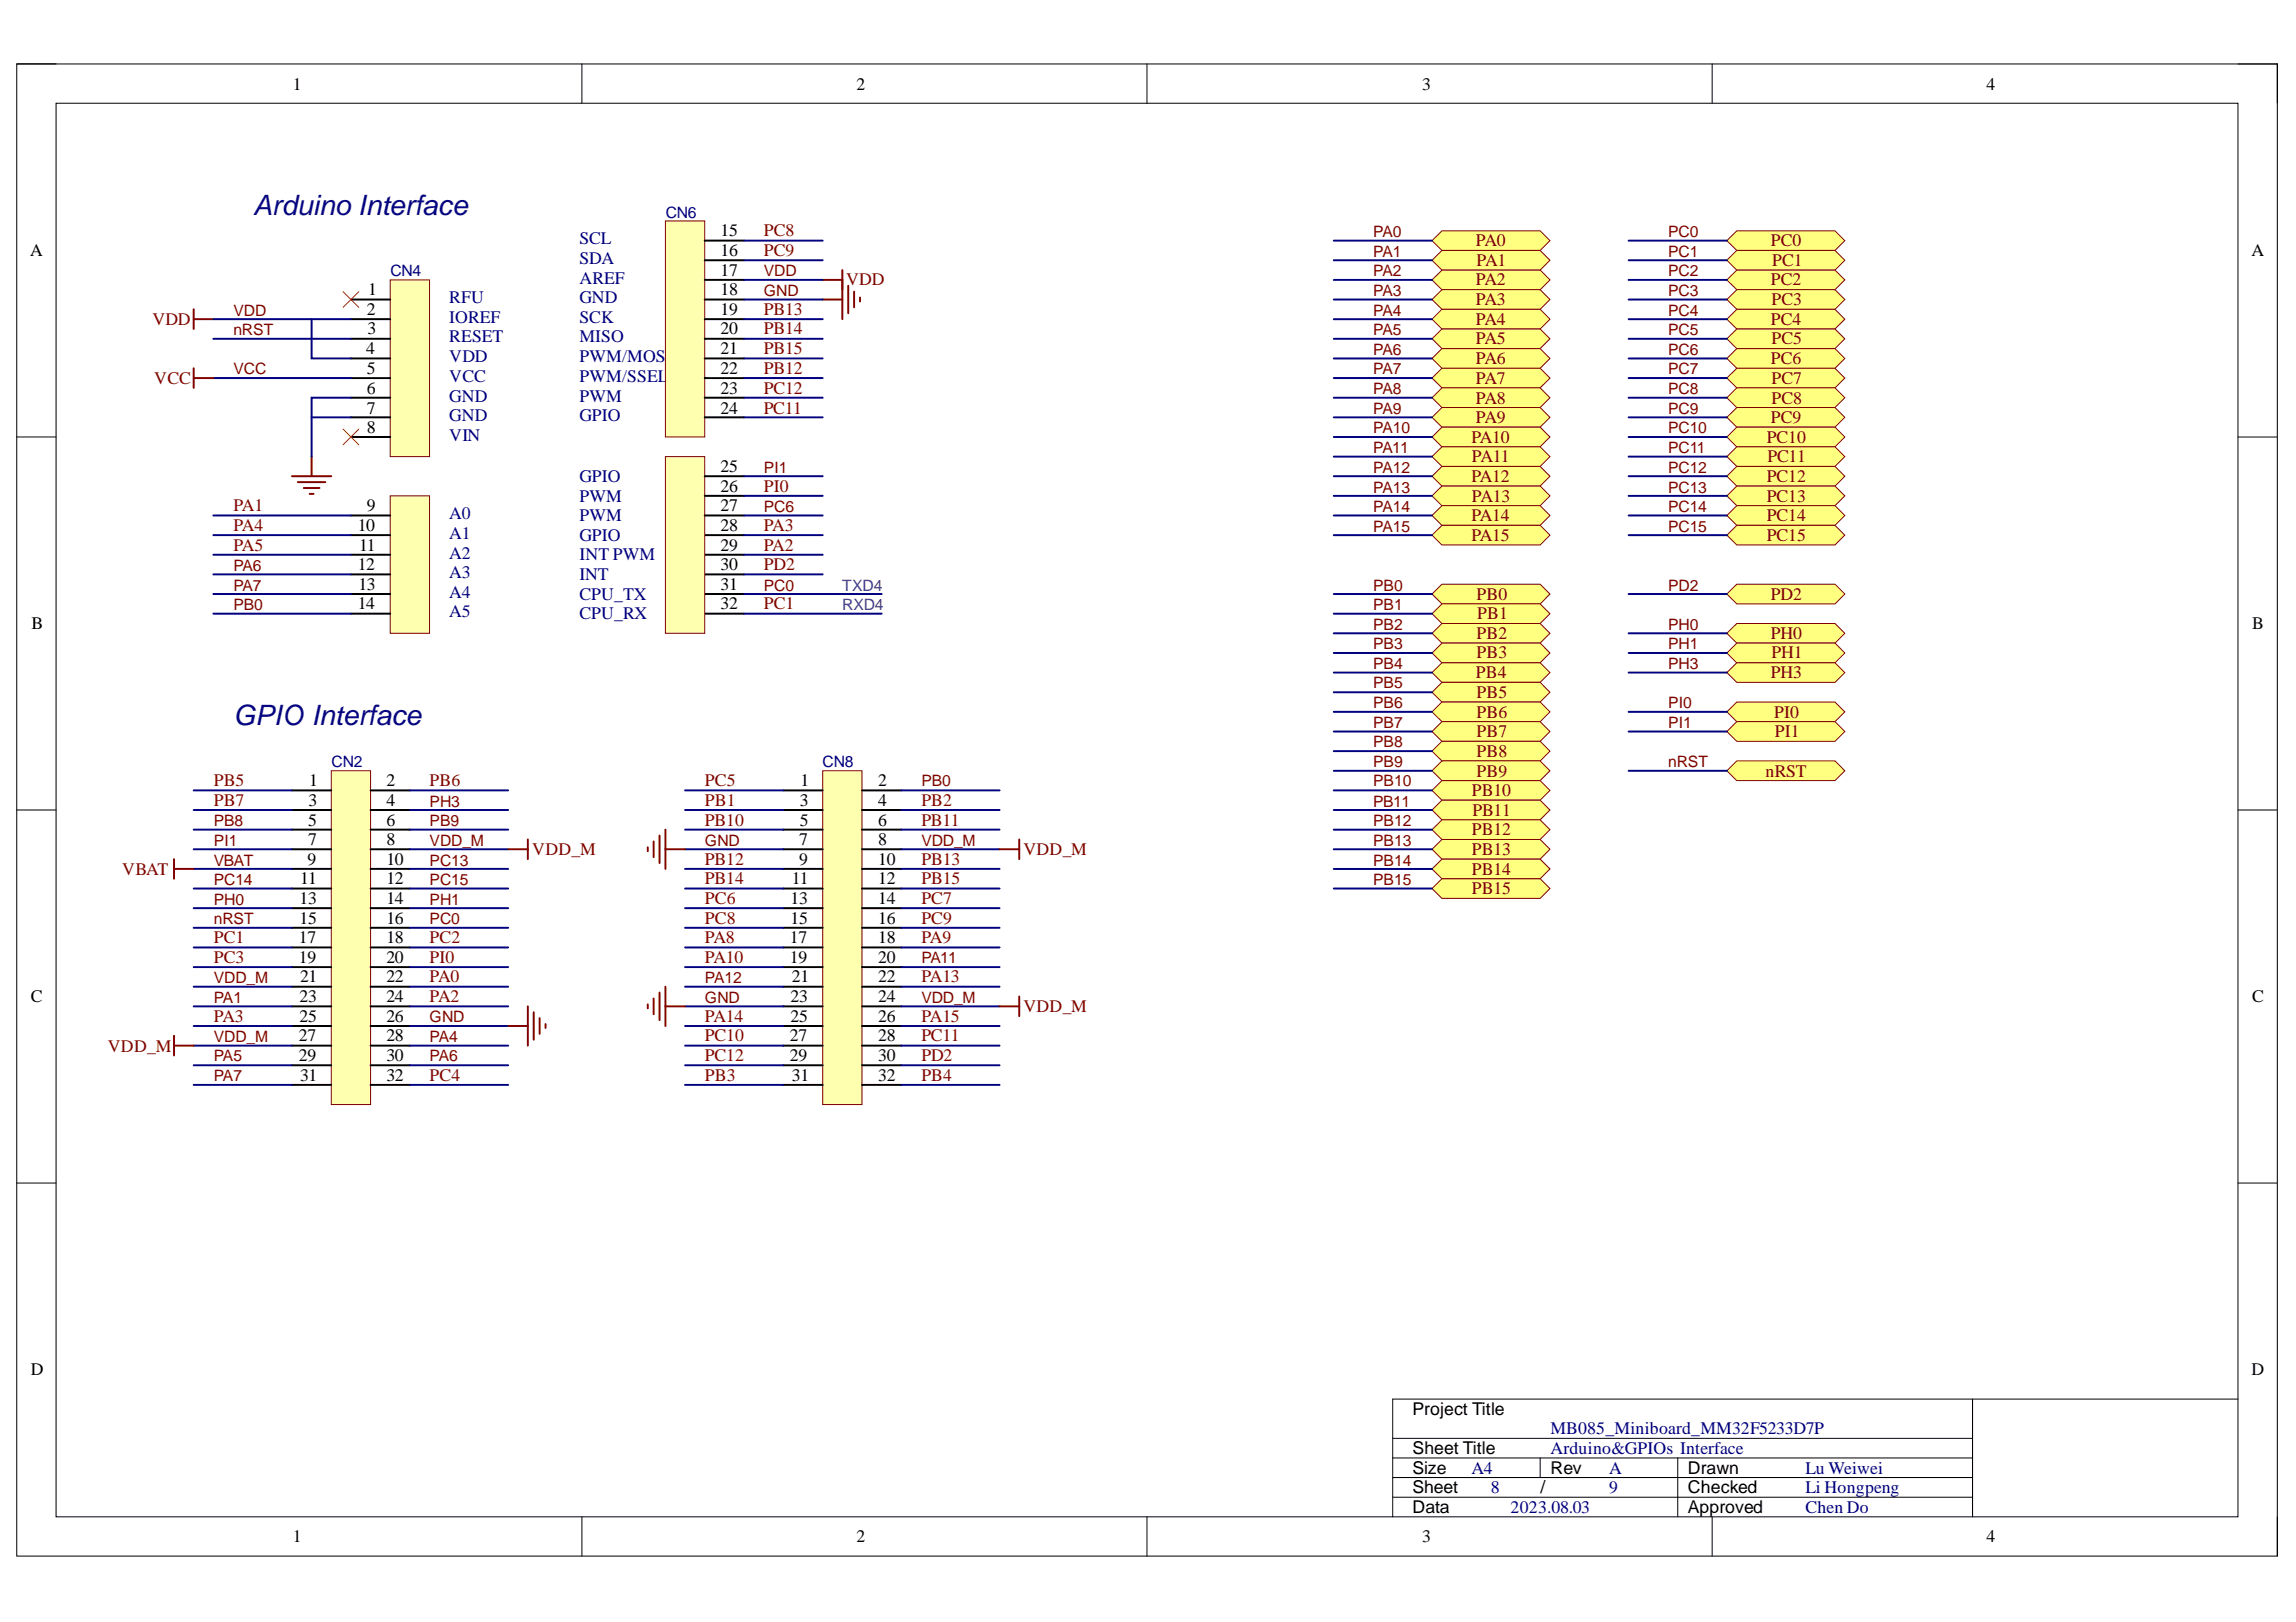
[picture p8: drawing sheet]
<svg xmlns="http://www.w3.org/2000/svg" width="297mm" height="210mm" viewBox="0 0 297 210" stroke-linecap="round" stroke-linejoin="round" font-family="sans-serif">
<defs><g id="words">
<g font-size="3.6" fill="#11037f">
<text x="32.7" y="27.8">Arduino Interface</text>
<text x="30.2" y="93.8">GPIO Interface</text>
</g>
<g font-size="2.3">
<text x="37.9" y="11.6">1</text>
<text x="110.8" y="11.6">2</text>
<text x="184" y="11.6">3</text>
<text x="257" y="11.6">4</text>
<text x="3.9" y="33.1">A</text>
<text x="93.2" y="35.7">17</text>
<text x="93.2" y="33.1">16</text>
<text x="93.2" y="30.6">15</text>
<text x="291.3" y="33.1">A</text>
<text x="47.5" y="40.7">2</text>
<text x="47.6" y="38.2">1</text>
<text x="93.2" y="40.7">19</text>
<text x="93.2" y="38.2">18</text>
<text x="47.4" y="45.8">4</text>
<text x="47.5" y="43.3">3</text>
<text x="93.2" y="45.8">21</text>
<text x="93.2" y="43.3">20</text>
<text x="47.5" y="48.4">5</text>
<text x="47.5" y="51">6</text>
<text x="47.5" y="53.5">7</text>
<text x="93.2" y="53.5">24</text>
<text x="93.2" y="51">23</text>
<text x="93.2" y="48.4">22</text>
<text x="47.5" y="56">8</text>
<text x="93.2" y="63.7">26</text>
<text x="93.2" y="61.1">25</text>
<text x="46.3" y="68.7">10</text>
<text x="46.4" y="71.3">11</text>
<text x="47.5" y="66.2">9</text>
<text x="93.2" y="71.3">29</text>
<text x="93.2" y="68.7">28</text>
<text x="93.2" y="66.2">27</text>
<text x="46.3" y="73.8">12</text>
<text x="46.4" y="76.3">13</text>
<text x="93.2" y="76.3">31</text>
<text x="93.2" y="73.8">30</text>
<text x="4.1" y="81.4">B</text>
<text x="46.3" y="78.9">14</text>
<text x="93.2" y="78.9">32</text>
<text x="291.4" y="81.4">B</text>
<text x="40" y="101.8">1</text>
<text x="50" y="101.8">2</text>
<text x="103.6" y="101.8">1</text>
<text x="113.6" y="101.8">2</text>
<text x="39.8" y="106.8">5</text>
<text x="39.9" y="104.3">3</text>
<text x="50" y="104.3">4</text>
<text x="50" y="106.8">6</text>
<text x="103.5" y="104.3">3</text>
<text x="103.5" y="106.8">5</text>
<text x="113.6" y="104.3">4</text>
<text x="113.6" y="106.8">6</text>
<text x="39.8" y="111.9">9</text>
<text x="39.8" y="109.4">7</text>
<text x="50" y="109.4">8</text>
<text x="50" y="111.9">10</text>
<text x="103.4" y="109.4">7</text>
<text x="103.4" y="111.9">9</text>
<text x="113.6" y="109.4">8</text>
<text x="113.6" y="111.9">10</text>
<text x="38.7" y="117">13</text>
<text x="38.7" y="119.5">15</text>
<text x="38.8" y="114.5">11</text>
<text x="50" y="114.5">12</text>
<text x="50" y="117">14</text>
<text x="50" y="119.5">16</text>
<text x="102.3" y="117">13</text>
<text x="102.3" y="119.5">15</text>
<text x="102.5" y="114.5">11</text>
<text x="113.6" y="114.5">12</text>
<text x="113.6" y="117">14</text>
<text x="113.6" y="119.5">16</text>
<text x="38.7" y="122.1">17</text>
<text x="38.7" y="124.6">19</text>
<text x="50" y="122.1">18</text>
<text x="50" y="124.6">20</text>
<text x="102.2" y="122.1">17</text>
<text x="102.2" y="124.6">19</text>
<text x="113.6" y="122.1">18</text>
<text x="113.6" y="124.6">20</text>
<text x="4" y="129.7">C</text>
<text x="38.7" y="129.7">23</text>
<text x="38.8" y="127.1">21</text>
<text x="50" y="127.1">22</text>
<text x="50" y="129.7">24</text>
<text x="102.3" y="129.7">23</text>
<text x="102.5" y="127.1">21</text>
<text x="113.6" y="127.1">22</text>
<text x="113.6" y="129.7">24</text>
<text x="291.4" y="129.7">C</text>
<text x="38.7" y="134.7">27</text>
<text x="38.7" y="137.4">29</text>
<text x="38.7" y="132.2">25</text>
<text x="50" y="132.2">26</text>
<text x="50" y="134.7">28</text>
<text x="50" y="137.4">30</text>
<text x="102.2" y="134.7">27</text>
<text x="102.2" y="137.4">29</text>
<text x="102.3" y="132.2">25</text>
<text x="113.6" y="132.2">26</text>
<text x="113.6" y="134.7">28</text>
<text x="113.6" y="137.4">30</text>
<text x="38.8" y="139.9">31</text>
<text x="50" y="139.9">32</text>
<text x="102.5" y="139.9">31</text>
<text x="113.6" y="139.9">32</text>
<text x="4" y="177.9">D</text>
<text x="291.3" y="177.9">D</text>
<text x="182.7" y="183.1">Project Title</text>
<text x="182.7" y="188.2">Sheet Title</text>
<text x="182.7" y="190.7">Size</text>
<text x="200.6" y="190.7">Rev</text>
<text x="218.4" y="190.7">Drawn</text>
<text x="182.7" y="193.2">Sheet</text>
<text x="182.7" y="195.8">Data</text>
<text x="199.3" y="193.2">/</text>
<text x="218.4" y="195.8">Approved</text>
<text x="218.4" y="193.2">Checked</text>
<text x="37.9" y="199.6">1</text>
<text x="110.8" y="199.6">2</text>
<text x="184" y="199.6">3</text>
<text x="257" y="199.6">4</text>
</g>
<g font-size="2.3" fill="#000080">
<text x="75" y="34.2">SDA</text>
<text x="75" y="31.6">SCL</text>
<text x="58.1" y="39.2">RFU</text>
<text x="58.1" y="41.8">IOREF</text>
<text x="75" y="41.8">SCK</text>
<text x="75" y="39.2">GND</text>
<text x="75" y="36.7">AREF</text>
<text x="58.1" y="44.3">RESET</text>
<text x="58.1" y="46.8">VDD</text>
<text x="75" y="46.8">PWM/MOSI</text>
<text x="75" y="44.3">MISO</text>
<text x="58.1" y="49.5">VCC</text>
<text x="58.1" y="52">GND</text>
<text x="75" y="52">PWM</text>
<text x="75" y="49.5">PWM/SSEL</text>
<text x="58.1" y="54.5">GND</text>
<text x="58.1" y="57.1">VIN</text>
<text x="75" y="54.5">GPIO</text>
<text x="75" y="64.9">PWM</text>
<text x="75" y="62.4">GPIO</text>
<text x="58.1" y="67.2">A0</text>
<text x="58.1" y="69.7">A1</text>
<text x="75" y="67.5">PWM</text>
<text x="75" y="70">GPIO</text>
<text x="58.1" y="72.3">A2</text>
<text x="58.1" y="74.8">A3</text>
<text x="58.1" y="77.3">A4</text>
<text x="75" y="77.6">CPU_TX</text>
<text x="75" y="75.1">INT</text>
<text x="75" y="72.5">INT PWM</text>
<text x="58.1" y="79.9">A5</text>
<text x="75" y="80.1">CPU_RX</text>
<text x="200.6" y="185.6">MB085_Miniboard_MM32F5233D7P</text>
<text x="190.4" y="190.7">A4</text>
<text x="200.6" y="188.2">Arduino&amp;GPIOs Interface</text>
<text x="208.2" y="190.7">A</text>
<text x="233.6" y="190.7">Lu Weiwei</text>
<text x="192.9" y="193.2">8</text>
<text x="195.4" y="195.8">2023.08.03</text>
<text x="208.2" y="193.2">9</text>
<text x="233.6" y="193.2">Li Hongpeng</text>
<text x="233.6" y="195.8">Chen Do</text>
</g>
<g font-size="2.3" fill="#800000">
<text x="98.8" y="30.6">PC8</text>
<text x="98.8" y="33.1">PC9</text>
<text x="190.9" y="31.9">PA0</text>
<text x="191" y="34.4">PA1</text>
<text x="229.1" y="31.9">PC0</text>
<text x="229.3" y="34.4">PC1</text>
<text x="98.8" y="40.7">PB13</text>
<text x="109.5" y="36.9">VDD</text>
<text x="190.9" y="36.9">PA2</text>
<text x="190.9" y="39.5">PA3</text>
<text x="229.1" y="36.9">PC2</text>
<text x="229.2" y="39.5">PC3</text>
<text x="19.7" y="42">VDD</text>
<text x="98.8" y="43.3">PB14</text>
<text x="98.8" y="45.8">PB15</text>
<text x="190.9" y="42">PA4</text>
<text x="190.9" y="44.6">PA5</text>
<text x="190.9" y="47.1">PA6</text>
<text x="229.1" y="42">PC4</text>
<text x="229.1" y="47.1">PC6</text>
<text x="229.2" y="44.6">PC5</text>
<text x="20" y="49.7">VCC</text>
<text x="98.8" y="53.5">PC11</text>
<text x="98.8" y="48.4">PB12</text>
<text x="98.8" y="51">PC12</text>
<text x="190.9" y="49.7">PA7</text>
<text x="190.9" y="52.2">PA8</text>
<text x="229.2" y="49.7">PC7</text>
<text x="229.2" y="52.2">PC8</text>
<text x="190.4" y="57.3">PA10</text>
<text x="190.4" y="59.9">PA11</text>
<text x="190.9" y="54.8">PA9</text>
<text x="228.6" y="57.3">PC10</text>
<text x="228.7" y="59.9">PC11</text>
<text x="229.1" y="54.8">PC9</text>
<text x="98.8" y="63.7">PI0</text>
<text x="190.4" y="62.4">PA12</text>
<text x="190.4" y="64.9">PA13</text>
<text x="228.6" y="62.4">PC12</text>
<text x="228.6" y="64.9">PC13</text>
<text x="30.2" y="66.2">PA1</text>
<text x="30.2" y="68.7">PA4</text>
<text x="30.2" y="71.3">PA5</text>
<text x="98.8" y="71.3">PA2</text>
<text x="98.8" y="68.7">PA3</text>
<text x="190.4" y="67.5">PA14</text>
<text x="190.4" y="70">PA15</text>
<text x="228.6" y="67.5">PC14</text>
<text x="228.6" y="70">PC15</text>
<text x="98.8" y="73.8">PD2</text>
<text x="191" y="77.6">PB0</text>
<text x="229.1" y="77.6">PD2</text>
<text x="98.8" y="78.9">PC1</text>
<text x="191" y="82.7">PB2</text>
<text x="191.1" y="80.1">PB1</text>
<text x="229.1" y="82.7">PH0</text>
<text x="190.9" y="87.7">PB4</text>
<text x="191" y="85.2">PB3</text>
<text x="229.1" y="87.7">PH3</text>
<text x="229.2" y="85.2">PH1</text>
<text x="191" y="90.3">PB5</text>
<text x="191" y="92.9">PB6</text>
<text x="191" y="95.4">PB7</text>
<text x="229.5" y="92.9">PI0</text>
<text x="229.6" y="95.4">PI1</text>
<text x="27.7" y="101.8">PB5</text>
<text x="55.6" y="101.8">PB6</text>
<text x="91.2" y="101.8">PC5</text>
<text x="191" y="98">PB8</text>
<text x="191" y="100.5">PB9</text>
<text x="228.4" y="100.5">nRST</text>
<text x="27.7" y="104.3">PB7</text>
<text x="91.2" y="104.3">PB1</text>
<text x="91.2" y="106.8">PB10</text>
<text x="119.2" y="104.3">PB2</text>
<text x="119.2" y="106.8">PB11</text>
<text x="190.4" y="103">PB10</text>
<text x="190.5" y="105.6">PB11</text>
<text x="15.8" y="113.2">VBAT</text>
<text x="68.9" y="110.7">VDD_M</text>
<text x="91.2" y="111.9">PB12</text>
<text x="119.2" y="111.9">PB13</text>
<text x="132.4" y="110.7">VDD_M</text>
<text x="190.4" y="108.1">PB12</text>
<text x="190.4" y="110.7">PB13</text>
<text x="190.4" y="113.2">PB14</text>
<text x="91.2" y="114.5">PB14</text>
<text x="91.2" y="117">PC6</text>
<text x="91.2" y="119.5">PC8</text>
<text x="119.2" y="114.5">PB15</text>
<text x="119.2" y="117">PC7</text>
<text x="119.2" y="119.5">PC9</text>
<text x="190.4" y="115.7">PB15</text>
<text x="27.7" y="122.1">PC1</text>
<text x="27.7" y="124.6">PC3</text>
<text x="55.6" y="122.1">PC2</text>
<text x="55.6" y="124.6">PI0</text>
<text x="91.2" y="122.1">PA8</text>
<text x="91.2" y="124.6">PA10</text>
<text x="119.2" y="122.1">PA9</text>
<text x="55.6" y="129.7">PA2</text>
<text x="55.6" y="127.1">PA0</text>
<text x="119.2" y="127.1">PA13</text>
<text x="132.4" y="130.9">VDD_M</text>
<text x="14" y="136.1">VDD_M</text>
<text x="27.7" y="132.2">PA3</text>
<text x="91.2" y="132.2">PA14</text>
<text x="91.2" y="134.7">PC10</text>
<text x="91.2" y="137.4">PC12</text>
<text x="119.2" y="132.2">PA15</text>
<text x="119.2" y="134.7">PC11</text>
<text x="119.2" y="137.4">PD2</text>
<text x="55.6" y="139.9">PC4</text>
<text x="91.2" y="139.9">PB3</text>
<text x="119.2" y="139.9">PB4</text>
</g>
<g font-size="2" fill="#000080">
<text x="86.1" y="28.2">CN6</text>
<text x="50.5" y="35.8">CN4</text>
<text x="42.9" y="99.2">CN2</text>
<text x="106.4" y="99.2">CN8</text>
</g>
<g font-size="2" fill="#800000">
<text x="98.8" y="35.8">VDD</text>
<text x="177.7" y="35.8">PA2</text>
<text x="177.7" y="33.2">PA1</text>
<text x="177.7" y="30.7">PA0</text>
<text x="215.8" y="35.8">PC2</text>
<text x="215.8" y="33.2">PC1</text>
<text x="215.8" y="30.7">PC0</text>
<text x="30.2" y="40.8">VDD</text>
<text x="98.8" y="38.3">GND</text>
<text x="177.7" y="38.3">PA3</text>
<text x="177.7" y="40.8">PA4</text>
<text x="215.8" y="38.3">PC3</text>
<text x="215.8" y="40.8">PC4</text>
<text x="30.2" y="43.4">nRST</text>
<text x="177.7" y="43.4">PA5</text>
<text x="177.7" y="45.9">PA6</text>
<text x="215.8" y="43.4">PC5</text>
<text x="215.8" y="45.9">PC6</text>
<text x="30.2" y="48.4">VCC</text>
<text x="177.7" y="48.4">PA7</text>
<text x="177.7" y="51">PA8</text>
<text x="177.7" y="53.5">PA9</text>
<text x="215.8" y="48.4">PC7</text>
<text x="215.8" y="51">PC8</text>
<text x="215.8" y="53.5">PC9</text>
<text x="177.7" y="58.6">PA11</text>
<text x="177.7" y="56">PA10</text>
<text x="215.8" y="58.6">PC11</text>
<text x="215.8" y="56">PC10</text>
<text x="98.8" y="61.2">PI1</text>
<text x="177.7" y="61.2">PA12</text>
<text x="177.7" y="63.7">PA13</text>
<text x="215.8" y="61.2">PC12</text>
<text x="215.8" y="63.7">PC13</text>
<text x="98.8" y="66.3">PC6</text>
<text x="177.7" y="66.3">PA14</text>
<text x="177.7" y="68.8">PA15</text>
<text x="215.8" y="66.3">PC14</text>
<text x="215.8" y="68.8">PC15</text>
<text x="30.2" y="73.9">PA6</text>
<text x="30.2" y="76.4">PA7</text>
<text x="98.8" y="76.4">PC0</text>
<text x="177.7" y="76.4">PB0</text>
<text x="215.8" y="76.4">PD2</text>
<text x="30.2" y="79">PB0</text>
<text x="177.7" y="81.5">PB2</text>
<text x="177.7" y="79">PB1</text>
<text x="215.8" y="81.5">PH0</text>
<text x="177.7" y="84">PB3</text>
<text x="177.7" y="86.6">PB4</text>
<text x="177.7" y="89.1">PB5</text>
<text x="215.8" y="84">PH1</text>
<text x="215.8" y="86.6">PH3</text>
<text x="177.7" y="91.6">PB6</text>
<text x="177.7" y="94.2">PB7</text>
<text x="215.8" y="91.6">PI0</text>
<text x="215.8" y="94.2">PI1</text>
<text x="119.2" y="101.8">PB0</text>
<text x="177.7" y="96.7">PB8</text>
<text x="177.7" y="101.8">PB10</text>
<text x="177.7" y="99.2">PB9</text>
<text x="215.8" y="99.2">nRST</text>
<text x="27.7" y="106.9">PB8</text>
<text x="55.6" y="104.4">PH3</text>
<text x="55.6" y="106.9">PB9</text>
<text x="177.7" y="106.9">PB12</text>
<text x="177.7" y="104.4">PB11</text>
<text x="27.7" y="112">VBAT</text>
<text x="27.7" y="109.5">PI1</text>
<text x="55.6" y="112">PC13</text>
<text x="55.6" y="109.5">VDD_M</text>
<text x="91.2" y="109.5">GND</text>
<text x="119.2" y="109.5">VDD_M</text>
<text x="177.7" y="109.5">PB13</text>
<text x="177.7" y="112">PB14</text>
<text x="27.7" y="119.6">nRST</text>
<text x="27.7" y="117.1">PH0</text>
<text x="27.7" y="114.5">PC14</text>
<text x="55.6" y="117.1">PH1</text>
<text x="55.6" y="119.6">PC0</text>
<text x="55.6" y="114.5">PC15</text>
<text x="177.7" y="114.5">PB15</text>
<text x="119.2" y="124.7">PA11</text>
<text x="27.7" y="129.8">PA1</text>
<text x="27.7" y="127.2">VDD_M</text>
<text x="91.2" y="129.8">GND</text>
<text x="91.2" y="127.2">PA12</text>
<text x="119.2" y="129.8">VDD_M</text>
<text x="27.7" y="137.4">PA5</text>
<text x="27.7" y="134.8">VDD_M</text>
<text x="55.6" y="134.8">PA4</text>
<text x="55.6" y="137.4">PA6</text>
<text x="55.6" y="132.3">GND</text>
<text x="27.7" y="139.9">PA7</text>
</g>
<g font-size="2" fill="#800080">
<text x="109" y="76.4">TXD4</text>
<text x="109" y="79">RXD4</text>
</g>
</g></defs>
<path d="M2.2 8.3h292.4v193.1h-292.4z" fill="none" stroke="#000" stroke-width=".13"/>
<path d="M7.3 13.4h282.2v182.9h-282.2z" fill-rule="evenodd" fill="#fff"/>
<g fill="none" stroke="#000" stroke-width=".13">
<path d="M2.2 8.3h5.1M7.3 13.4h282.2v182.9h-282.2zM75.3 8.3v5.1M148.4 8.3v5.1M221.5 8.3v5.1M289.5 8.3h5.1v5.1M2.2 56.5h5.1M289.5 56.6h5.1M2.2 104.8h5.1M289.5 104.8h5.1M2.2 153.1h5.1M289.5 153.1h5.1"/>
<path d="M75.3 196.3v5.1M148.4 196.3v5.1M180.2 193.8h75M180.2 188.7h75M180.2 191.2h75M180.2 186.1h75M199.3 188.7v2.5M217.1 188.7v7.6M221.5 196.3v5.1M255.2 181.1v15.2M289.5 181.1h-109.3v15.2M294.6 196.3v5.1"/>
</g>
<path d="M185.3 31.1l1.2-1.2h12.8l1.2 1.2-1.2 1.3h-12.8z" fill-rule="evenodd" fill="#ffff80"/>
<path d="M185.3 31.1l1.2-1.2h12.8l1.2 1.2-1.2 1.3h-12.8z" fill="none" stroke="#800000" stroke-width=".13"/>
<path d="M185.3 33.7l1.2-1.3h12.8l1.2 1.3-1.2 1.3h-12.8z" fill-rule="evenodd" fill="#ffff80"/>
<path d="M185.3 33.7l1.2-1.3h12.8l1.2 1.3-1.2 1.3h-12.8z" fill="none" stroke="#800000" stroke-width=".13"/>
<path d="M185.3 36.2l1.2-1.2h12.8l1.2 1.2-1.2 1.3h-12.8z" fill-rule="evenodd" fill="#ffff80"/>
<path d="M185.3 36.2l1.2-1.2h12.8l1.2 1.2-1.2 1.3h-12.8z" fill="none" stroke="#800000" stroke-width=".13"/>
<path d="M185.3 38.8l1.2-1.3h12.8l1.2 1.3-1.2 1.2h-12.8z" fill-rule="evenodd" fill="#ffff80"/>
<path d="M185.3 38.8l1.2-1.3h12.8l1.2 1.3-1.2 1.2h-12.8z" fill="none" stroke="#800000" stroke-width=".13"/>
<path d="M185.3 41.3l1.2-1.3h12.8l1.2 1.3-1.2 1.3h-12.8z" fill-rule="evenodd" fill="#ffff80"/>
<path d="M185.3 41.3l1.2-1.3h12.8l1.2 1.3-1.2 1.3h-12.8z" fill="none" stroke="#800000" stroke-width=".13"/>
<path d="M185.3 43.8l1.2-1.2h12.8l1.2 1.2-1.2 1.3h-12.8z" fill-rule="evenodd" fill="#ffff80"/>
<path d="M185.3 43.8l1.2-1.2h12.8l1.2 1.2-1.2 1.3h-12.8z" fill="none" stroke="#800000" stroke-width=".13"/>
<path d="M185.3 46.4l1.2-1.3h12.8l1.2 1.3-1.2 1.3h-12.8z" fill-rule="evenodd" fill="#ffff80"/>
<path d="M185.3 46.4l1.2-1.3h12.8l1.2 1.3-1.2 1.3h-12.8z" fill="none" stroke="#800000" stroke-width=".13"/>
<path d="M185.3 48.9l1.2-1.2h12.8l1.2 1.2-1.2 1.3h-12.8z" fill-rule="evenodd" fill="#ffff80"/>
<path d="M185.3 48.9l1.2-1.2h12.8l1.2 1.2-1.2 1.3h-12.8z" fill="none" stroke="#800000" stroke-width=".13"/>
<path d="M185.3 51.5l1.2-1.3h12.8l1.2 1.3-1.2 1.2h-12.8z" fill-rule="evenodd" fill="#ffff80"/>
<path d="M185.3 51.5l1.2-1.3h12.8l1.2 1.3-1.2 1.2h-12.8z" fill="none" stroke="#800000" stroke-width=".13"/>
<path d="M185.3 54l1.2-1.3h12.8l1.2 1.3-1.2 1.3h-12.8z" fill-rule="evenodd" fill="#ffff80"/>
<path d="M185.3 54l1.2-1.3h12.8l1.2 1.3-1.2 1.3h-12.8z" fill="none" stroke="#800000" stroke-width=".13"/>
<path d="M185.3 56.6l1.2-1.3h12.8l1.2 1.3-1.2 1.2h-12.8z" fill-rule="evenodd" fill="#ffff80"/>
<path d="M185.3 56.6l1.2-1.3h12.8l1.2 1.3-1.2 1.2h-12.8z" fill="none" stroke="#800000" stroke-width=".13"/>
<path d="M185.3 59.1l1.2-1.3h12.8l1.2 1.3-1.2 1.3h-12.8z" fill-rule="evenodd" fill="#ffff80"/>
<path d="M185.3 59.1l1.2-1.3h12.8l1.2 1.3-1.2 1.3h-12.8z" fill="none" stroke="#800000" stroke-width=".13"/>
<path d="M185.3 61.6l1.2-1.2h12.8l1.2 1.2-1.2 1.3h-12.8z" fill-rule="evenodd" fill="#ffff80"/>
<path d="M185.3 61.6l1.2-1.2h12.8l1.2 1.2-1.2 1.3h-12.8z" fill="none" stroke="#800000" stroke-width=".13"/>
<path d="M185.3 64.2l1.2-1.3h12.8l1.2 1.3-1.2 1.2h-12.8z" fill-rule="evenodd" fill="#ffff80"/>
<path d="M185.3 64.2l1.2-1.3h12.8l1.2 1.3-1.2 1.2h-12.8z" fill="none" stroke="#800000" stroke-width=".13"/>
<path d="M185.3 66.7l1.2-1.3h12.8l1.2 1.3-1.2 1.3h-12.8z" fill-rule="evenodd" fill="#ffff80"/>
<path d="M185.3 66.7l1.2-1.3h12.8l1.2 1.3-1.2 1.3h-12.8z" fill="none" stroke="#800000" stroke-width=".13"/>
<path d="M185.3 69.3l1.2-1.3h12.8l1.2 1.3-1.2 1.2h-12.8z" fill-rule="evenodd" fill="#ffff80"/>
<path d="M185.3 69.3l1.2-1.3h12.8l1.2 1.3-1.2 1.2h-12.8z" fill="none" stroke="#800000" stroke-width=".13"/>
<path d="M185.3 76.9l1.2-1.3h12.8l1.2 1.3-1.2 1.3h-12.8z" fill-rule="evenodd" fill="#ffff80"/>
<path d="M185.3 76.9l1.2-1.3h12.8l1.2 1.3-1.2 1.3h-12.8z" fill="none" stroke="#800000" stroke-width=".13"/>
<path d="M185.3 79.4l1.2-1.2h12.8l1.2 1.2-1.2 1.3h-12.8z" fill-rule="evenodd" fill="#ffff80"/>
<path d="M185.3 79.4l1.2-1.2h12.8l1.2 1.2-1.2 1.3h-12.8z" fill="none" stroke="#800000" stroke-width=".13"/>
<path d="M185.3 82l1.2-1.3h12.8l1.2 1.3-1.2 1.2h-12.8z" fill-rule="evenodd" fill="#ffff80"/>
<path d="M185.3 82l1.2-1.3h12.8l1.2 1.3-1.2 1.2h-12.8z" fill="none" stroke="#800000" stroke-width=".13"/>
<path d="M185.3 84.5l1.2-1.3h12.8l1.2 1.3-1.2 1.3h-12.8z" fill-rule="evenodd" fill="#ffff80"/>
<path d="M185.3 84.5l1.2-1.3h12.8l1.2 1.3-1.2 1.3h-12.8z" fill="none" stroke="#800000" stroke-width=".13"/>
<path d="M185.3 87l1.2-1.2h12.8l1.2 1.2-1.2 1.3h-12.8z" fill-rule="evenodd" fill="#ffff80"/>
<path d="M185.3 87l1.2-1.2h12.8l1.2 1.2-1.2 1.3h-12.8z" fill="none" stroke="#800000" stroke-width=".13"/>
<path d="M185.3 89.6l1.2-1.3h12.8l1.2 1.3-1.2 1.3h-12.8z" fill-rule="evenodd" fill="#ffff80"/>
<path d="M185.3 89.6l1.2-1.3h12.8l1.2 1.3-1.2 1.3h-12.8z" fill="none" stroke="#800000" stroke-width=".13"/>
<path d="M185.3 92.1l1.2-1.2h12.8l1.2 1.2-1.2 1.3h-12.8z" fill-rule="evenodd" fill="#ffff80"/>
<path d="M185.3 92.1l1.2-1.2h12.8l1.2 1.2-1.2 1.3h-12.8z" fill="none" stroke="#800000" stroke-width=".13"/>
<path d="M185.3 94.7l1.2-1.3h12.8l1.2 1.3-1.2 1.2h-12.8z" fill-rule="evenodd" fill="#ffff80"/>
<path d="M185.3 94.7l1.2-1.3h12.8l1.2 1.3-1.2 1.2h-12.8z" fill="none" stroke="#800000" stroke-width=".13"/>
<path d="M185.3 97.2l1.2-1.3h12.8l1.2 1.3-1.2 1.3h-12.8z" fill-rule="evenodd" fill="#ffff80"/>
<path d="M185.3 97.2l1.2-1.3h12.8l1.2 1.3-1.2 1.3h-12.8z" fill="none" stroke="#800000" stroke-width=".13"/>
<path d="M185.3 99.7l1.2-1.2h12.8l1.2 1.2-1.2 1.3h-12.8z" fill-rule="evenodd" fill="#ffff80"/>
<path d="M185.3 99.7l1.2-1.2h12.8l1.2 1.2-1.2 1.3h-12.8z" fill="none" stroke="#800000" stroke-width=".13"/>
<path d="M185.3 102.3l1.2-1.3h12.8l1.2 1.3-1.2 1.3h-12.8z" fill-rule="evenodd" fill="#ffff80"/>
<path d="M185.3 102.3l1.2-1.3h12.8l1.2 1.3-1.2 1.3h-12.8z" fill="none" stroke="#800000" stroke-width=".13"/>
<path d="M185.3 104.8l1.2-1.2h12.8l1.2 1.2-1.2 1.3h-12.8z" fill-rule="evenodd" fill="#ffff80"/>
<path d="M185.3 104.8l1.2-1.2h12.8l1.2 1.2-1.2 1.3h-12.8z" fill="none" stroke="#800000" stroke-width=".13"/>
<path d="M185.3 107.4l1.2-1.3h12.8l1.2 1.3-1.2 1.2h-12.8z" fill-rule="evenodd" fill="#ffff80"/>
<path d="M185.3 107.4l1.2-1.3h12.8l1.2 1.3-1.2 1.2h-12.8z" fill="none" stroke="#800000" stroke-width=".13"/>
<path d="M185.3 109.9l1.2-1.3h12.8l1.2 1.3-1.2 1.3h-12.8z" fill-rule="evenodd" fill="#ffff80"/>
<path d="M185.3 109.9l1.2-1.3h12.8l1.2 1.3-1.2 1.3h-12.8z" fill="none" stroke="#800000" stroke-width=".13"/>
<path d="M185.3 112.4l1.2-1.2h12.8l1.2 1.2-1.2 1.3h-12.8z" fill-rule="evenodd" fill="#ffff80"/>
<path d="M185.3 112.4l1.2-1.2h12.8l1.2 1.2-1.2 1.3h-12.8z" fill="none" stroke="#800000" stroke-width=".13"/>
<path d="M185.3 115l1.2-1.3h12.8l1.2 1.3-1.2 1.3h-12.8z" fill-rule="evenodd" fill="#ffff80"/>
<path d="M185.3 115l1.2-1.3h12.8l1.2 1.3-1.2 1.3h-12.8z" fill="none" stroke="#800000" stroke-width=".13"/>
<path d="M223.4 31.1l1.3-1.2h12.7l1.3 1.2-1.3 1.3h-12.7z" fill-rule="evenodd" fill="#ffff80"/>
<path d="M223.4 31.1l1.3-1.2h12.7l1.3 1.2-1.3 1.3h-12.7z" fill="none" stroke="#800000" stroke-width=".13"/>
<path d="M223.4 33.7l1.3-1.3h12.7l1.3 1.3-1.3 1.3h-12.7z" fill-rule="evenodd" fill="#ffff80"/>
<path d="M223.4 33.7l1.3-1.3h12.7l1.3 1.3-1.3 1.3h-12.7z" fill="none" stroke="#800000" stroke-width=".13"/>
<path d="M223.4 36.2l1.3-1.2h12.7l1.3 1.2-1.3 1.3h-12.7z" fill-rule="evenodd" fill="#ffff80"/>
<path d="M223.4 36.2l1.3-1.2h12.7l1.3 1.2-1.3 1.3h-12.7z" fill="none" stroke="#800000" stroke-width=".13"/>
<path d="M223.4 38.8l1.3-1.3h12.7l1.3 1.3-1.3 1.2h-12.7z" fill-rule="evenodd" fill="#ffff80"/>
<path d="M223.4 38.8l1.3-1.3h12.7l1.3 1.3-1.3 1.2h-12.7z" fill="none" stroke="#800000" stroke-width=".13"/>
<path d="M223.4 41.3l1.3-1.3h12.7l1.3 1.3-1.3 1.3h-12.7z" fill-rule="evenodd" fill="#ffff80"/>
<path d="M223.4 41.3l1.3-1.3h12.7l1.3 1.3-1.3 1.3h-12.7z" fill="none" stroke="#800000" stroke-width=".13"/>
<path d="M223.4 43.8l1.3-1.2h12.7l1.3 1.2-1.3 1.3h-12.7z" fill-rule="evenodd" fill="#ffff80"/>
<path d="M223.4 43.8l1.3-1.2h12.7l1.3 1.2-1.3 1.3h-12.7z" fill="none" stroke="#800000" stroke-width=".13"/>
<path d="M223.4 46.4l1.3-1.3h12.7l1.3 1.3-1.3 1.3h-12.7z" fill-rule="evenodd" fill="#ffff80"/>
<path d="M223.4 46.4l1.3-1.3h12.7l1.3 1.3-1.3 1.3h-12.7z" fill="none" stroke="#800000" stroke-width=".13"/>
<path d="M223.4 48.9l1.3-1.2h12.7l1.3 1.2-1.3 1.3h-12.7z" fill-rule="evenodd" fill="#ffff80"/>
<path d="M223.4 48.9l1.3-1.2h12.7l1.3 1.2-1.3 1.3h-12.7z" fill="none" stroke="#800000" stroke-width=".13"/>
<path d="M223.4 51.5l1.3-1.3h12.7l1.3 1.3-1.3 1.2h-12.7z" fill-rule="evenodd" fill="#ffff80"/>
<path d="M223.4 51.5l1.3-1.3h12.7l1.3 1.3-1.3 1.2h-12.7z" fill="none" stroke="#800000" stroke-width=".13"/>
<path d="M223.4 54l1.3-1.3h12.7l1.3 1.3-1.3 1.3h-12.7z" fill-rule="evenodd" fill="#ffff80"/>
<path d="M223.4 54l1.3-1.3h12.7l1.3 1.3-1.3 1.3h-12.7z" fill="none" stroke="#800000" stroke-width=".13"/>
<path d="M223.4 56.6l1.3-1.3h12.7l1.3 1.3-1.3 1.2h-12.7z" fill-rule="evenodd" fill="#ffff80"/>
<path d="M223.4 56.6l1.3-1.3h12.7l1.3 1.3-1.3 1.2h-12.7z" fill="none" stroke="#800000" stroke-width=".13"/>
<path d="M223.4 59.1l1.3-1.3h12.7l1.3 1.3-1.3 1.3h-12.7z" fill-rule="evenodd" fill="#ffff80"/>
<path d="M223.4 59.1l1.3-1.3h12.7l1.3 1.3-1.3 1.3h-12.7z" fill="none" stroke="#800000" stroke-width=".13"/>
<path d="M223.4 61.6l1.3-1.2h12.7l1.3 1.2-1.3 1.3h-12.7z" fill-rule="evenodd" fill="#ffff80"/>
<path d="M223.4 61.6l1.3-1.2h12.7l1.3 1.2-1.3 1.3h-12.7z" fill="none" stroke="#800000" stroke-width=".13"/>
<path d="M223.4 64.2l1.3-1.3h12.7l1.3 1.3-1.3 1.2h-12.7z" fill-rule="evenodd" fill="#ffff80"/>
<path d="M223.4 64.2l1.3-1.3h12.7l1.3 1.3-1.3 1.2h-12.7z" fill="none" stroke="#800000" stroke-width=".13"/>
<path d="M223.4 66.7l1.3-1.3h12.7l1.3 1.3-1.3 1.3h-12.7z" fill-rule="evenodd" fill="#ffff80"/>
<path d="M223.4 66.7l1.3-1.3h12.7l1.3 1.3-1.3 1.3h-12.7z" fill="none" stroke="#800000" stroke-width=".13"/>
<path d="M223.4 69.3l1.3-1.3h12.7l1.3 1.3-1.3 1.2h-12.7z" fill-rule="evenodd" fill="#ffff80"/>
<path d="M223.4 69.3l1.3-1.3h12.7l1.3 1.3-1.3 1.2h-12.7z" fill="none" stroke="#800000" stroke-width=".13"/>
<path d="M40.3 59.1v2.5M37.8 61.6h5.1M38.5 62.4h3.6M39.3 63.2h2M40.1 63.9h.5" fill="none" stroke="#800000" stroke-width=".25"/>
<path d="M50.5 36.2h5.1v22.9h-5.1z" fill-rule="evenodd" fill="#ffffb0"/>
<path d="M50.5 36.2h5.1v22.9h-5.1z" fill="none" stroke="#800000" stroke-width=".13"/>
<path d="M50.5 64.2h5.1v17.8h-5.1z" fill-rule="evenodd" fill="#ffffb0"/>
<path d="M50.5 64.2h5.1v17.8h-5.1z" fill="none" stroke="#800000" stroke-width=".13"/>
<g fill="none" stroke="#000" stroke-width=".25">
<path d="M45.4 38.8h5.1M45.4 41.3h5.1M45.4 43.8h5.1M45.4 46.4h5.1M45.4 48.9h5.1M45.4 51.5h5.1M45.4 54h5.1M45.4 56.5h5.1M45.4 66.7h5.1M45.4 69.2h5.1M45.4 71.8h5.1M45.4 74.3h5.1"/>
<path d="M45.4 76.9h5.1M45.4 79.4h5.1M91.2 71.8h5.1M91.2 74.3h5.1M91.2 76.9h5.1M91.2 79.4h5.1"/>
</g>
<path d="M86.1 28.6h5.1v27.9h-5.1z" fill-rule="evenodd" fill="#ffffb0"/>
<path d="M86.1 28.6h5.1v27.9h-5.1z" fill="none" stroke="#800000" stroke-width=".13"/>
<path d="M91.2 69.2h5.1" fill="none" stroke="#000" stroke-width=".25"/>
<path d="M86.1 59.1h5.1v22.9h-5.1z" fill-rule="evenodd" fill="#ffffb0"/>
<path d="M86.1 59.1h5.1v22.9h-5.1z" fill="none" stroke="#800000" stroke-width=".13"/>
<g fill="none" stroke="#000" stroke-width=".25">
<path d="M91.2 38.8h5.1M91.2 36.2h5.1M91.2 33.7h5.1M91.2 31.1h5.1M91.2 54h5.1M91.2 51.5h5.1M91.2 48.9h5.1M91.2 46.4h5.1M91.2 43.8h5.1M91.2 41.3h5.1M91.2 66.7h5.1M91.2 64.2h5.1"/>
<path d="M91.2 61.6h5.1"/>
</g>
<path d="M44.4 37.7l2 2.1M46.4 37.7l-2 2.1M44.4 55.5l2 2.1M46.4 55.5l-2 2.1" fill="none" stroke="#f00" stroke-width=".13"/>
<path d="M42.9 99.7h5v43.2h-5z" fill-rule="evenodd" fill="#ffffb0"/>
<path d="M42.9 99.7h5v43.2h-5z" fill="none" stroke="#800000" stroke-width=".13"/>
<g fill="none" stroke="#000" stroke-width=".25">
<path d="M37.8 102.3h5.1M37.8 104.8h5.1M37.8 107.4h5.1M37.8 109.9h5.1M37.8 112.4h5.1M37.8 115h5.1M37.8 117.5h5.1M47.9 102.3h5.1M47.9 104.8h5.1M47.9 107.4h5.1M47.9 109.9h5.1M47.9 112.4h5.1"/>
<path d="M47.9 115h5.1M47.9 117.5h5.1M37.8 120.1h5.1M37.8 122.6h5.1M37.8 125.2h5.1M37.8 127.7h5.1M37.8 130.2h5.1M37.8 132.8h5.1M37.8 135.3h5.1M37.8 137.9h5.1M47.9 120.1h5.1M47.9 122.6h5.1"/>
<path d="M47.9 125.2h5.1M47.9 127.7h5.1M47.9 130.2h5.1M47.9 132.8h5.1M47.9 135.3h5.1M47.9 137.9h5.1M37.8 140.4h5.1M47.9 140.4h5.1"/>
</g>
<path d="M106.4 99.7h5.1v43.2h-5.1z" fill-rule="evenodd" fill="#ffffb0"/>
<path d="M106.4 99.7h5.1v43.2h-5.1z" fill="none" stroke="#800000" stroke-width=".13"/>
<g fill="none" stroke="#000" stroke-width=".25">
<path d="M101.3 102.3h5.1M101.3 104.8h5.1M101.3 107.4h5.1M101.3 109.9h5.1M101.3 112.4h5.1M101.3 115h5.1M101.3 117.5h5.1M111.5 102.3h5.1M111.5 104.8h5.1M111.5 107.4h5.1M111.5 109.9h5.1M111.5 112.4h5.1"/>
<path d="M111.5 115h5.1M111.5 117.5h5.1M101.3 120.1h5.1M101.3 122.6h5.1M101.3 125.2h5.1M101.3 127.7h5.1M101.3 130.2h5.1M101.3 132.8h5.1M101.3 135.3h5.1M101.3 137.9h5.1M111.5 120.1h5.1M111.5 122.6h5.1"/>
<path d="M111.5 125.2h5.1M111.5 127.7h5.1M111.5 130.2h5.1M111.5 132.8h5.1M111.5 135.3h5.1M111.5 137.9h5.1M101.3 140.4h5.1M111.5 140.4h5.1"/>
</g>
<path d="M223.4 76.9l1.3-1.3h12.7l1.3 1.3-1.3 1.3h-12.7z" fill-rule="evenodd" fill="#ffff80"/>
<path d="M223.4 76.9l1.3-1.3h12.7l1.3 1.3-1.3 1.3h-12.7z" fill="none" stroke="#800000" stroke-width=".13"/>
<path d="M223.4 82l1.3-1.3h12.7l1.3 1.3-1.3 1.2h-12.7z" fill-rule="evenodd" fill="#ffff80"/>
<path d="M223.4 82l1.3-1.3h12.7l1.3 1.3-1.3 1.2h-12.7z" fill="none" stroke="#800000" stroke-width=".13"/>
<path d="M223.4 84.5l1.3-1.3h12.7l1.3 1.3-1.3 1.3h-12.7z" fill-rule="evenodd" fill="#ffff80"/>
<path d="M223.4 84.5l1.3-1.3h12.7l1.3 1.3-1.3 1.3h-12.7z" fill="none" stroke="#800000" stroke-width=".13"/>
<path d="M223.4 87l1.3-1.2h12.7l1.3 1.2-1.3 1.3h-12.7z" fill-rule="evenodd" fill="#ffff80"/>
<path d="M223.4 87l1.3-1.2h12.7l1.3 1.2-1.3 1.3h-12.7z" fill="none" stroke="#800000" stroke-width=".13"/>
<path d="M223.4 92.1l1.3-1.2h12.7l1.3 1.2-1.3 1.3h-12.7z" fill-rule="evenodd" fill="#ffff80"/>
<path d="M223.4 92.1l1.3-1.2h12.7l1.3 1.2-1.3 1.3h-12.7z" fill="none" stroke="#800000" stroke-width=".13"/>
<path d="M223.4 94.7l1.3-1.3h12.7l1.3 1.3-1.3 1.2h-12.7z" fill-rule="evenodd" fill="#ffff80"/>
<path d="M223.4 94.7l1.3-1.3h12.7l1.3 1.3-1.3 1.2h-12.7z" fill="none" stroke="#800000" stroke-width=".13"/>
<path d="M223.4 99.7l1.3-1.2h12.7l1.3 1.2-1.3 1.3h-12.7z" fill-rule="evenodd" fill="#ffff80"/>
<path d="M223.4 99.7l1.3-1.2h12.7l1.3 1.2-1.3 1.3h-12.7z" fill="none" stroke="#800000" stroke-width=".13"/>
<g fill="none" stroke="#800000" stroke-width=".25">
<path d="M106.4 36.2h2.6M106.4 38.8h2.6M109 35v6.3M109.7 37v3.5M110.5 37.7v2.1M111.3 38.5v.5M25.1 40v2.6M25.1 47.7v2.5M25.1 41.3h2.5M25.1 48.9h2.5M22.5 111.2v2.5M22.5 112.4h2.6"/>
<path d="M65.7 109.9h2.6M68.3 108.6v2.6M83.8 109.6v.6M84.6 108.9v2M85.3 108.1v3.6M86.1 107.4v5M86.1 109.9h2.5M129.3 109.9h2.6M131.9 108.6v2.6M22.5 134v2.6M22.5 135.3h2.6M65.7 132.8h2.6"/>
<path d="M68.3 130.2v5.1M69 131v3.5M69.8 131.8v2M70.6 132.5v.5M83.8 130v.5M84.6 129.2v2M85.3 128.5v3.5M86.1 127.7v5.1M86.1 130.2h2.5M129.3 130.2h2.6M131.9 129v2.5"/>
</g>
<g fill="none" stroke="#000080" stroke-width=".25">
<path d="M96.3 38.8h10.1M96.3 36.2h10.1M96.3 33.7h10.1M96.3 31.1h10.1M172.6 38.8h12.7M172.6 36.2h12.7M172.6 33.7h12.7M172.6 31.1h12.7M210.7 38.8h12.7M210.7 36.2h12.7M210.7 33.7h12.7M210.7 31.1h12.7"/>
<path d="M27.6 41.3h17.8M27.6 43.8h17.8M27.6 48.9h17.8M40.3 41.3v5.1h5.1M40.3 54h5.1M45.4 51.5h-5.1v7.6M96.3 41.3h10.1M96.3 43.8h10.1M96.3 46.4h10.1M96.3 48.9h10.1M96.3 51.5h10.1M96.3 54h10.1"/>
<path d="M172.6 41.3h12.7M172.6 43.8h12.7M172.6 46.4h12.7M172.6 48.9h12.7M172.6 51.5h12.7M172.6 59.1h12.7M172.6 56.6h12.7M172.6 54h12.7M210.7 41.3h12.7M210.7 43.8h12.7M210.7 46.4h12.7M210.7 48.9h12.7"/>
<path d="M210.7 51.5h12.7M210.7 59.1h12.7M210.7 56.6h12.7M210.7 54h12.7M27.6 66.7h17.8M27.6 69.2h17.8M27.6 76.9h17.8M27.6 79.4h17.8M27.6 74.3h17.8M27.6 71.8h17.8M96.3 61.6h10.1M96.3 64.2h10.1"/>
<path d="M96.3 66.7h10.1M96.3 69.2h10.1M96.3 76.9h17.8M96.3 79.4h17.8M96.3 74.3h10.1M96.3 71.8h10.1M172.6 61.6h12.7M172.6 64.2h12.7M172.6 66.7h12.7M172.6 69.3h12.7M172.6 79.4h12.7M172.6 76.9h12.7"/>
<path d="M210.7 61.6h12.7M210.7 64.2h12.7M210.7 66.7h12.7M210.7 69.3h12.7M210.7 76.9h12.7M172.6 84.5h12.7M172.6 82h12.7M172.6 87h12.7M172.6 89.6h12.7M172.6 92.1h12.7M172.6 94.7h12.7M172.6 97.2h12.7"/>
<path d="M172.6 99.7h12.7M210.7 84.5h12.7M210.7 82h12.7M210.7 87h12.7M210.7 92.1h12.7M210.7 94.7h12.7M210.7 99.7h12.7M25.1 104.8h12.7M25.1 102.3h12.7M25.1 109.9h12.7M25.1 112.4h12.7M25.1 115h12.7"/>
<path d="M25.1 117.5h12.7M25.1 107.4h12.7M53 104.8h12.7M53 102.3h12.7M53 109.9h12.7M53 112.4h12.7M53 115h12.7M53 117.5h12.7M53 107.4h12.7M88.6 104.8h12.7M88.6 102.3h12.7M88.6 109.9h12.7"/>
<path d="M88.6 112.4h12.7M88.6 115h12.7M88.6 117.5h12.7M88.6 107.4h12.7M116.6 104.8h12.7M116.6 102.3h12.7M116.6 109.9h12.7M116.6 112.4h12.7M116.6 115h12.7M116.6 117.5h12.7M116.6 107.4h12.7M172.6 107.4h12.7"/>
<path d="M172.6 104.8h12.7M172.6 102.3h12.7M172.6 109.9h12.7M172.6 112.4h12.7M172.6 115h12.7M25.1 137.9h12.7M25.1 135.3h12.7M25.1 132.8h12.7M25.1 130.2h12.7M25.1 127.7h12.7M25.1 125.2h12.7M25.1 122.6h12.7"/>
<path d="M25.1 120.1h12.7M53 137.9h12.7M53 135.3h12.7M53 132.8h12.7M53 130.2h12.7M53 127.7h12.7M53 125.2h12.7M53 122.6h12.7M53 120.1h12.7M88.6 137.9h12.7M88.6 135.3h12.7M88.6 132.8h12.7"/>
<path d="M88.6 130.2h12.7M88.6 127.7h12.7M88.6 125.2h12.7M88.6 122.6h12.7M88.6 120.1h12.7M116.6 137.9h12.7M116.6 135.3h12.7M116.6 132.8h12.7M116.6 130.2h12.7M116.6 127.7h12.7M116.6 125.2h12.7M116.6 122.6h12.7"/>
<path d="M116.6 120.1h12.7M25.1 140.4h12.7M53 140.4h12.7M88.6 140.4h12.7M116.6 140.4h12.7"/>
</g>
<use href="#words"/>
</svg>
